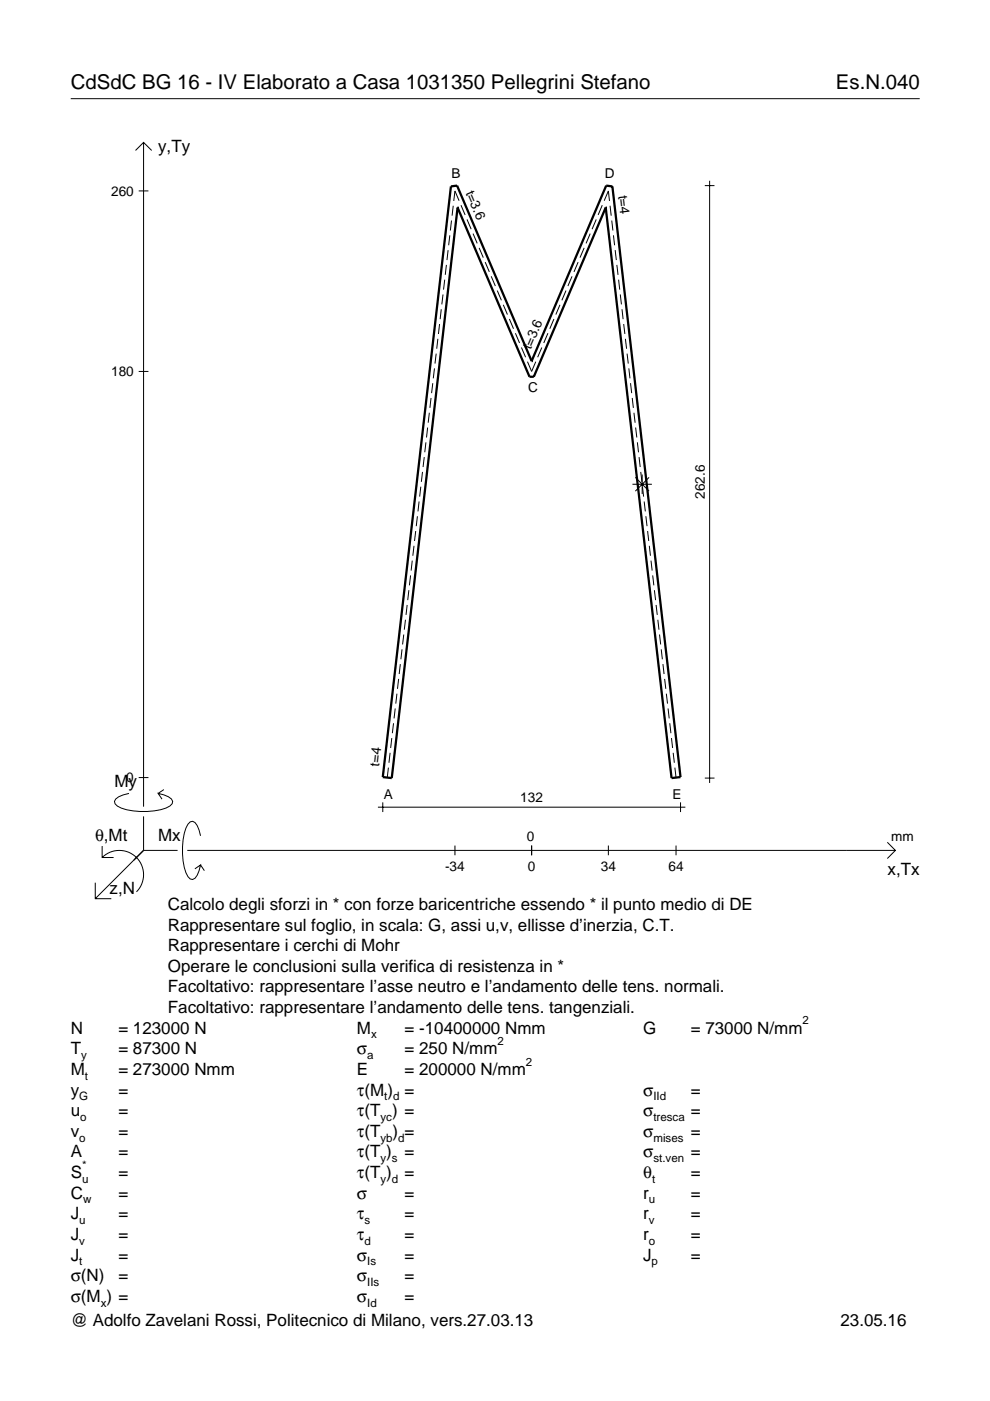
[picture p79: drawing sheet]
<svg xmlns="http://www.w3.org/2000/svg" width="210mm" height="297mm" viewBox="0 0 210 297" stroke-linecap="round" stroke-linejoin="round" font-family="sans-serif">
<defs><g id="words">
<g font-size="4.3">
<text x="15" y="18.9">CdSdC BG 16 - IV Elaborato a Casa 1031350 Pellegrini Stefano</text>
<text x="177.2" y="18.9">Es.N.040</text>
</g>
<g font-size="3.6">
<text x="33.5" y="32.3">y,Ty</text>
<text x="24.3" y="166.9">My</text>
<text x="20.1" y="178.2">θ,Mt</text>
<text x="33.5" y="178.2">Mx</text>
<text x="188.2" y="185.5">x,Tx</text>
<text x="23.2" y="189.6">z,N</text>
<text x="35.6" y="192.9">Calcolo degli sforzi in * con forze baricentriche essendo * il punto medio di DE</text>
<text x="35.6" y="197.3">Rappresentare sul foglio, in scala: G, assi u,v, ellisse d’inerzia, C.T.</text>
<text x="35.6" y="201.7">Rappresentare i cerchi di Mohr</text>
<text x="35.6" y="206">Operare le conclusioni sulla verifica di resistenza in *</text>
<text x="35.6" y="210.4">Facoltativo: rappresentare l’asse neutro e l’andamento delle tens. normali.</text>
<text x="35.6" y="214.8">Facoltativo: rappresentare l’andamento delle tens. tangenziali.</text>
<text x="15" y="219.2">N</text>
<text x="25.1" y="219.2">= 123000 N</text>
<text x="75.7" y="219.2">M</text>
<text x="85.8" y="219.2">= -10400000 Nmm</text>
<text x="136.4" y="219.2">G</text>
<text x="146.5" y="219.2">= 73000 N/mm</text>
<text x="15" y="227.9">M</text>
<text x="15" y="223.5">T</text>
<text x="25.1" y="227.9">= 273000 Nmm</text>
<text x="25.1" y="223.5">= 87300 N</text>
<text x="75.7" y="223.5">σ</text>
<text x="75.7" y="227.9">E</text>
<text x="85.8" y="223.5">= 250 N/mm</text>
<text x="85.8" y="227.9">= 200000 N/mm</text>
<text x="15" y="232.3">y</text>
<text x="25.1" y="232.3">=</text>
<text x="75.7" y="232.3">τ(M ) =</text>
<text x="136.4" y="232.3">σ</text>
<text x="146.5" y="232.3">=</text>
<text x="15" y="236.7">u</text>
<text x="25.1" y="236.7">=</text>
<text x="75.7" y="236.7">τ(T ) =</text>
<text x="136.4" y="236.7">σ</text>
<text x="146.5" y="236.7">=</text>
<text x="15" y="245.4">A</text>
<text x="15" y="241">v</text>
<text x="25.1" y="241">=</text>
<text x="25.1" y="245.4">=</text>
<text x="75.7" y="245.4">τ(T )</text>
<text x="75.7" y="241">τ(T</text>
<text x="83.3" y="241">) =</text>
<text x="85.8" y="245.4">=</text>
<text x="136.4" y="241">σ</text>
<text x="136.4" y="245.4">σ</text>
<text x="146.5" y="241">=</text>
<text x="146.5" y="245.4">=</text>
<text x="15" y="249.8">S</text>
<text x="25.1" y="249.8">=</text>
<text x="75.7" y="249.8">τ(T )</text>
<text x="85.8" y="249.8">=</text>
<text x="136.4" y="249.8">θ</text>
<text x="146.5" y="249.8">=</text>
<text x="15" y="254.2">C</text>
<text x="25.1" y="254.2">=</text>
<text x="75.7" y="254.2">σ</text>
<text x="85.8" y="254.2">=</text>
<text x="136.4" y="254.2">r</text>
<text x="146.5" y="254.2">=</text>
<text x="15" y="262.9">J</text>
<text x="15" y="258.5">J</text>
<text x="25.1" y="262.9">=</text>
<text x="25.1" y="258.5">=</text>
<text x="75.7" y="258.5">τ</text>
<text x="75.7" y="262.9">τ</text>
<text x="85.8" y="258.5">=</text>
<text x="85.8" y="262.9">=</text>
<text x="136.4" y="262.9">r</text>
<text x="136.4" y="258.5">r</text>
<text x="146.5" y="262.9">=</text>
<text x="146.5" y="258.5">=</text>
<text x="15" y="267.3">J</text>
<text x="25.1" y="267.3">=</text>
<text x="75.7" y="267.3">σ</text>
<text x="85.8" y="267.3">=</text>
<text x="136.4" y="267.3">J</text>
<text x="146.5" y="267.3">=</text>
<text x="15" y="271.7">σ(N)</text>
<text x="25.1" y="271.7">=</text>
<text x="75.7" y="271.7">σ</text>
<text x="85.8" y="271.7">=</text>
<text x="15" y="276">σ(M ) =</text>
<text x="15" y="281.2">@ Adolfo Zavelani Rossi, Politecnico di Milano, vers.27.03.13</text>
<text x="75.7" y="276">σ</text>
<text x="85.8" y="276">=</text>
<text x="178.2" y="281.2">23.05.16</text>
</g>
<g font-size="2.9">
<text x="23.6" y="41.5">260</text>
<text x="95.7" y="37.7">B</text>
<text x="98.7" y="40.9" transform="rotate(67 98.7 40.9)">t=3.6</text>
<text x="128.2" y="37.7">D</text>
<text x="131.1" y="41.5" transform="rotate(83 131.1 41.5)">t=4</text>
<text x="112.6" y="74.3" transform="rotate(-67 112.6 74.3)">t=3.6</text>
<text x="23.6" y="79.8">180</text>
<text x="112" y="83.2">C</text>
<text x="149.4" y="105.8" transform="rotate(-90 149.4 105.8)">262.6</text>
<text x="26.8" y="165.9">0</text>
<text x="80.4" y="162.6" transform="rotate(-83 80.4 162.6)">t=4</text>
<text x="81.4" y="169.4">A</text>
<text x="110.3" y="170.1">132</text>
<text x="142.6" y="169.4">E</text>
<text x="111.7" y="178.2">0</text>
<text x="189" y="178.2">mm</text>
<text x="94.4" y="184.7">-34</text>
<text x="111.9" y="184.7">0</text>
<text x="127.4" y="184.7">34</text>
<text x="141.7" y="184.7">64</text>
</g>
<g font-size="2.4">
<text x="78.7" y="220.2">x</text>
<text x="105.5" y="221.5">2</text>
<text x="170.2" y="217.2">2</text>
<text x="17.2" y="224.5">y</text>
<text x="77.9" y="224.5">a</text>
<text x="111.5" y="225.9">2</text>
<text x="16.8" y="233.3">G</text>
<text x="18" y="228.9">t</text>
<text x="81.5" y="233.3">t d</text>
<text x="138.5" y="233.3">IId</text>
<text x="17" y="237.7">o</text>
<text x="80.7" y="237.7">yc</text>
<text x="138.5" y="237.7">tresca</text>
<text x="16.8" y="242">o</text>
<text x="80.7" y="242">yb d</text>
<text x="138.5" y="242">mises</text>
<text x="17.4" y="250.8">u</text>
<text x="17.4" y="247.8">*</text>
<text x="80.7" y="246.4">y s</text>
<text x="80.7" y="250.8">y d</text>
<text x="138.2" y="250.8">t</text>
<text x="138.5" y="246.4">st.ven</text>
<text x="17.6" y="255.2">w</text>
<text x="137.6" y="255.2">u</text>
<text x="16.8" y="263.9">v</text>
<text x="16.8" y="259.5">u</text>
<text x="77.3" y="259.5">s</text>
<text x="77.3" y="263.9">d</text>
<text x="137.6" y="263.9">o</text>
<text x="137.6" y="259.5">v</text>
<text x="16.8" y="268.3">t</text>
<text x="77.9" y="268.3">Is</text>
<text x="138.2" y="268.3">p</text>
<text x="77.9" y="272.7">IIs</text>
<text x="21.4" y="277">x</text>
<text x="77.9" y="277">Id</text>
</g>
</g></defs>
<g fill="none" stroke="#000" stroke-width=".21">
<path d="M15 20.9h180M28.7 31.9l1.7-1.7 1.8 1.7M30.4 30.2v140.8M149.4 39.4h2.1M150.5 38.3v127.7M29.4 40.5h2.1M94.3 59.3l-.3 2.1M94.6 56.2l-.2 2.1M95 53l-.2 2.1M95.4 49.9l-.3 2.1M95.7 46.8l-.2 2.1M96.1 43.6l-.3 2.1"/>
<path d="M97.3 42.6l-.8-2.1-.3 2.1M97.7 43.5l.9 2.1M99 46.5l.9 2.1M100.3 49.5l.9 2.1M101.6 52.6l.9 2M102.9 55.6l.8 2M104.1 58.6l.9 2.1M121.3 58.6l-.9 2.1M122.6 55.6l-.9 2M123.9 52.6l-.9 2M125.1 49.5l-.8 2.1M126.4 46.5l-.9 2.1"/>
<path d="M127.7 43.5l-.9 2.1M128.1 42.6l.9-2.1 .2 2.1M129.3 43.6l.3 2.1M129.7 46.8l.2 2.1M130.1 49.9l.2 2.1M130.4 53l.3 2.1M130.8 56.2l.2 2.1M131.2 59.3l.2 2.1M29.4 78.8h2.1M92.1 78.1l-.2 2.1M92.5 75l-.3 2.1M92.8 71.8l-.2 2.1"/>
<path d="M93.2 68.7l-.2 2.1M93.6 65.6l-.3 2.1M93.9 62.4l-.2 2.1M105.4 61.6l.9 2.1M106.7 64.6l.9 2.1M108 67.6l.9 2.1M109.3 70.7l.9 2M110.6 73.7l.8 2M111.8 76.7l.9 2.1 .9-2.1M114.9 73.7l-.9 2M116.2 70.7l-.9 2M117.4 67.6l-.8 2.1"/>
<path d="M118.7 64.6l-.9 2.1M120 61.6l-.9 2.1M131.5 62.4l.3 2.1M131.9 65.6l.2 2.1M132.2 68.7l.3 2.1M132.6 71.8l.2 2.1M133 75l.2 2.1M133.3 78.1l.3 2.1M89.9 96.9l-.2 2.1M90.3 93.8l-.2 2.1M90.7 90.6l-.3 2.2M91 87.5l-.2 2.1"/>
<path d="M91.4 84.4l-.3 2.1M91.8 81.2l-.3 2.2M133.7 81.2l.2 2.2M134 84.4l.3 2.1M134.4 87.5l.3 2.1M134.8 90.6l.2 2.2M135.1 93.8l.3 2.1M135.5 96.9l.2 2.1M87.4 118.9l-.2 2.1M87.8 115.7l-.3 2.1M88.1 112.6l-.2 2.1M88.5 109.5l-.2 2.1"/>
<path d="M88.9 106.3l-.3 2.1M89.2 103.2l-.2 2.1M89.6 100.1l-.3 2.1M134.1 102.7h4.1M134.7 101.2l2.9 2.9M135.9 100.1l.2 2.1M136.2 100.6v4.1M136.2 103.2l.3 2.1M136.6 106.3l.2 2.1M136.9 109.5l.3 2.1M137.3 112.6l.2 2.1M137.6 101.2l-2.9 2.9"/>
<path d="M137.7 115.7l.2 2.1M138 118.9l.3 2.1M85.2 137.7l-.2 2.1M85.6 134.5l-.2 2.1M86 131.4l-.3 2.1M86.3 128.3l-.2 2.1M86.7 125.1l-.3 2.1M87 122l-.2 2.1M138.4 122l.2 2.1M138.7 125.1l.3 2.1M139.1 128.3l.3 2.1M139.5 131.4l.2 2.1"/>
<path d="M139.8 134.5l.3 2.1M140.2 137.7l.2 2.1M82.7 159.6l-.2 2.1M83.1 156.5l-.3 2.1M83.4 153.3l-.2 2.2M83.8 150.2l-.3 2.1M84.2 147.1l-.3 2.1M84.5 143.9l-.2 2.2M84.9 140.8l-.3 2.1M140.6 140.8l.2 2.1M140.9 143.9l.3 2.2M141.3 147.1l.2 2.1"/>
<path d="M141.6 150.2l.3 2.1M142 153.3l.2 2.2M142.4 156.5l.2 2.1M142.7 159.6l.3 2.1M21.7 179.4v2.4h2.4M27.3 168.2a3.6 3.6 0 0 0-3 1.7l.1 .5a5.6 5.6 0 0 0 3.8 1.5 13.4 13.4 0 0 0 7.8-1l.5-.5 .1-.5a3.6 3.6 0 0 0-3.1-1.7l.8 1.2M29.4 164.9h2.1M30.4 173.1v7.2M34.7 167.4l-1.2 .8M42.5 177.2a3.6 3.6 0 0 0-1.7-3.1l-.5 .2a5.7 5.7 0 0 0-1.5 3.7 13.3 13.3 0 0 0 1 7.9l.5 .5 .5 .1a3.6 3.6 0 0 0 1.7-3.1l-1.2 .8M80.1 171.1h65.2M81.2 170.1v2.1"/>
<path d="M82.3 162.8l-.2 2.1M96.5 179.3v2M112.7 179.3v2M129 179.3v2M143.1 162.8l.2 2.1M143.3 179.3v2M144.3 170.1v2.1M149.4 165h2.1M188.1 178.6l1.7 1.7-1.7 1.7M20.2 187.2v3.3h3.4M21.7 181.8a5.1 5.1 0 0 1 7.2 0 5.1 5.1 0 0 1 0 7.3M30.4 180.3l-10.2 10.2"/>
<path d="M30.4 180.3h7.2M39.7 180.3h150.1M42.5 183.4l.8 1.2"/>
</g>
<path d="M97 44h.1M97 44l-13.9 121-1.9-.2 14.4-125.3 1.3-.1 15.8 37.2M97 44l15.3 35.9h.9l15.2-35.9M128.4 44h.1M128.4 44l14 121 1.9-.2-14.5-125.3-1.3-.1-15.8 37.2M112.7 76.6h.1" fill="none" stroke="#000" stroke-width=".48"/>
<use href="#words"/>
</svg>
